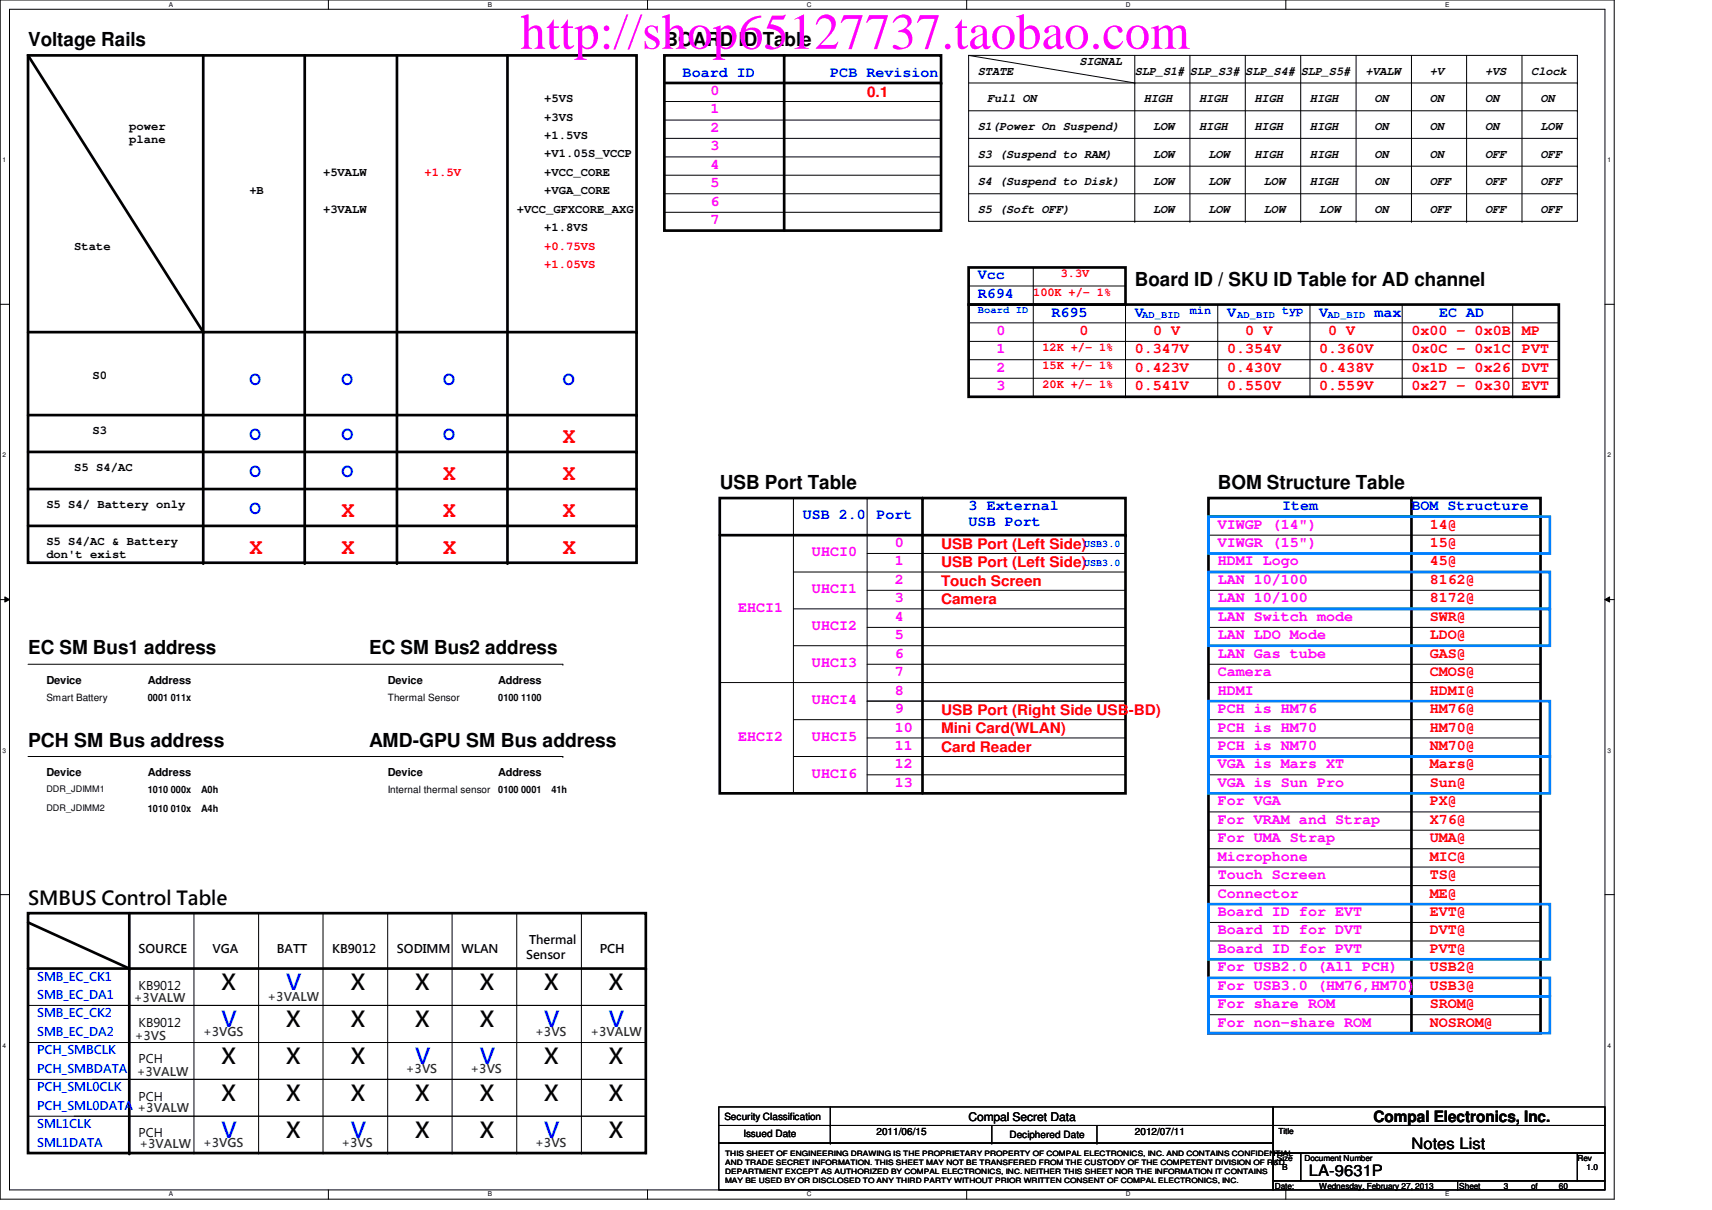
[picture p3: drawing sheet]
<svg xmlns="http://www.w3.org/2000/svg" width="297mm" height="210mm" viewBox="0 0 297 210" stroke-linecap="round" stroke-linejoin="round" font-family="sans-serif">
<defs><g id="words">
<text font-size="8.8" fill="#f0f" x="90.3" y="8.5">http://shop65127737.taobao.com</text>
<g font-size="3.8" fill="#f00">
<text x="97.7" y="76.8">X</text>
<text x="76.9" y="83.2">X</text>
<text x="97.7" y="83.2">X</text>
<text x="59.3" y="89.6">X</text>
<text x="76.9" y="89.6">X</text>
<text x="97.7" y="89.6">X</text>
<text x="43.3" y="96.1">X</text>
<text x="59.3" y="96.1">X</text>
<text x="76.9" y="96.1">X</text>
<text x="97.7" y="96.1">X</text>
</g>
<g font-size="3.8">
<text x="38.4" y="171.8">X</text>
<text x="60.9" y="171.8">X</text>
<text x="72" y="171.8">X</text>
<text x="83.3" y="171.8">X</text>
<text x="94.4" y="171.8">X</text>
<text x="105.7" y="171.8">X</text>
<text x="49.7" y="178.2">X</text>
<text x="60.9" y="178.2">X</text>
<text x="72" y="178.2">X</text>
<text x="83.3" y="178.2">X</text>
<text x="38.4" y="184.6">X</text>
<text x="49.7" y="184.6">X</text>
<text x="60.9" y="184.6">X</text>
<text x="94.4" y="184.6">X</text>
<text x="105.7" y="184.6">X</text>
<text x="38.4" y="191">X</text>
<text x="49.7" y="191">X</text>
<text x="60.9" y="191">X</text>
<text x="72" y="191">X</text>
<text x="83.3" y="191">X</text>
<text x="94.4" y="191">X</text>
<text x="105.7" y="191">X</text>
<text x="49.7" y="197.4">X</text>
<text x="72" y="197.4">X</text>
<text x="83.3" y="197.4">X</text>
<text x="105.7" y="197.4">X</text>
</g>
<g font-size="3.8" fill="#00f">
<text x="49.7" y="171.8">V</text>
<text x="38.4" y="178.2">V</text>
<text x="94.4" y="178.2">V</text>
<text x="105.7" y="178.2">V</text>
<text x="72" y="184.6">V</text>
<text x="83.3" y="184.6">V</text>
<text x="38.4" y="197.4">V</text>
<text x="60.9" y="197.4">V</text>
<text x="94.4" y="197.4">V</text>
</g>
<g font-size="3.3">
<text x="4.9" y="8">Voltage Rails</text>
<text x="115.3" y="8">BOARD ID Table</text>
<text x="196.9" y="49.5">Board ID / SKU ID Table for AD channel</text>
<text x="124.9" y="84.8">USB Port Table</text>
<text x="211.3" y="84.8">BOM Structure Table</text>
<text x="4.9" y="113.5">EC SM Bus1 address</text>
<text x="64" y="113.5">EC SM Bus2 address</text>
<text x="4.9" y="129.5">PCH SM Bus address</text>
<text x="64" y="129.5">AMD-GPU SM Bus address</text>
<text x="4.9" y="157">SMBUS Control Table</text>
</g>
<g font-size="3.3" fill="#00f">
<text x="43.3" y="66.8">O</text>
<text x="59.3" y="66.8">O</text>
<text x="76.9" y="66.8">O</text>
<text x="97.7" y="66.8">O</text>
<text x="43.3" y="76.4">O</text>
<text x="59.3" y="76.4">O</text>
<text x="76.9" y="76.4">O</text>
<text x="43.3" y="82.8">O</text>
<text x="59.3" y="82.8">O</text>
<text x="43.3" y="89.2">O</text>
</g>
<g font-size="2.7">
<text x="238.3" y="194.6">Compal Electronics, Inc.</text>
<text x="244.9" y="199.3">Notes List</text>
<text x="227.1" y="204.1">LA-9631P</text>
</g>
<g font-size="2.5" fill="#00f">
<text x="118.4" y="13.3">Board ID</text>
<text x="144.1" y="13.3">PCB Revision</text>
<text x="169.7" y="48.5">Vcc</text>
<text x="169.7" y="51.7">R694</text>
<text x="182.5" y="54.9">R695</text>
<text x="196.9" y="54.9">V</text>
<text x="212.9" y="54.9">V</text>
<text x="228.9" y="54.9">V</text>
<text x="238.5" y="54.9">max</text>
<text x="249.7" y="54.9">EC AD</text>
<text x="168.1" y="88.5">3 External</text>
<text x="222.5" y="88.5">Item</text>
<text x="244.9" y="88.5">BOM Structure</text>
<text x="139.3" y="90.1">USB 2.0</text>
<text x="152.1" y="90.1">Port</text>
<text x="168.1" y="91.3">USB Port</text>
</g>
<g font-size="2.5" fill="#f0f">
<text x="123.3" y="16.5">0</text>
<text x="123.3" y="19.7">1</text>
<text x="123.3" y="22.9">2</text>
<text x="123.3" y="26.1">3</text>
<text x="123.3" y="29.3">4</text>
<text x="123.3" y="32.5">5</text>
<text x="123.3" y="35.7">6</text>
<text x="123.3" y="38.9">7</text>
<text x="172.9" y="58.1">0</text>
<text x="172.9" y="61.3">1</text>
<text x="172.9" y="64.5">2</text>
<text x="172.9" y="67.7">3</text>
<text x="155.3" y="94.9">0</text>
<text x="211.3" y="91.7">VIWGP (14&quot;)</text>
<text x="211.3" y="94.9">VIWGR (15&quot;)</text>
<text x="140.9" y="96.5">UHCI0</text>
<text x="155.3" y="98.1">1</text>
<text x="155.3" y="101.3">2</text>
<text x="211.3" y="101.3">LAN 10/100</text>
<text x="211.3" y="98.1">HDMI Logo</text>
<text x="128.1" y="106.1">EHCI1</text>
<text x="140.9" y="102.9">UHCI1</text>
<text x="155.3" y="104.5">3</text>
<text x="155.3" y="107.7">4</text>
<text x="211.3" y="104.5">LAN 10/100</text>
<text x="211.3" y="107.7">LAN Switch mode</text>
<text x="140.9" y="109.3">UHCI2</text>
<text x="155.3" y="110.9">5</text>
<text x="211.3" y="110.9">LAN LDO Mode</text>
<text x="140.9" y="115.7">UHCI3</text>
<text x="155.3" y="114.1">6</text>
<text x="155.3" y="117.3">7</text>
<text x="211.3" y="117.3">Camera</text>
<text x="211.3" y="114.1">LAN Gas tube</text>
<text x="140.9" y="122.1">UHCI4</text>
<text x="155.3" y="120.5">8</text>
<text x="155.3" y="123.7">9</text>
<text x="211.3" y="120.5">HDMI</text>
<text x="211.3" y="123.7">PCH is HM76</text>
<text x="128.1" y="128.5">EHCI2</text>
<text x="140.9" y="128.5">UHCI5</text>
<text x="155.3" y="126.9">10</text>
<text x="155.3" y="130.1">11</text>
<text x="211.3" y="126.9">PCH is HM70</text>
<text x="211.3" y="130.1">PCH is NM70</text>
<text x="140.9" y="134.9">UHCI6</text>
<text x="155.3" y="133.3">12</text>
<text x="155.3" y="136.5">13</text>
<text x="211.3" y="133.3">VGA is Mars XT</text>
<text x="211.3" y="136.5">VGA is Sun Pro</text>
<text x="211.3" y="139.7">For VGA</text>
<text x="211.3" y="142.9">For VRAM and Strap</text>
<text x="211.3" y="149.3">Microphone</text>
<text x="211.3" y="146.1">For UMA Strap</text>
<text x="211.3" y="152.5">Touch Screen</text>
<text x="211.3" y="155.7">Connector</text>
<text x="211.3" y="158.9">Board ID for EVT</text>
<text x="211.3" y="162.1">Board ID for DVT</text>
<text x="211.3" y="165.3">Board ID for PVT</text>
<text x="211.3" y="168.5">For USB2.0 (All PCH)</text>
<text x="211.3" y="171.7">For USB3.0 (HM76,HM70)</text>
<text x="211.3" y="174.9">For share ROM</text>
<text x="211.3" y="178.1">For non-share ROM</text>
</g>
<g font-size="2.5" fill="#f00">
<text x="150.4" y="16.8">0.1</text>
<text x="187.3" y="58.1">0</text>
<text x="200.1" y="58.1">0 V</text>
<text x="216.1" y="58.1">0 V</text>
<text x="230.5" y="58.1">0 V</text>
<text x="244.9" y="58.1">0x00 - 0x0B</text>
<text x="264.1" y="58.1">MP</text>
<text x="196.9" y="61.3">0.347V</text>
<text x="196.9" y="64.5">0.423V</text>
<text x="212.9" y="64.5">0.430V</text>
<text x="212.9" y="61.3">0.354V</text>
<text x="228.9" y="64.5">0.438V</text>
<text x="228.9" y="61.3">0.360V</text>
<text x="244.9" y="64.5">0x1D - 0x26</text>
<text x="244.9" y="61.3">0x0C - 0x1C</text>
<text x="264.1" y="61.3">PVT</text>
<text x="264.1" y="64.5">DVT</text>
<text x="196.9" y="67.7">0.541V</text>
<text x="212.9" y="67.7">0.550V</text>
<text x="228.9" y="67.7">0.559V</text>
<text x="244.9" y="67.7">0x27 - 0x30</text>
<text x="264.1" y="67.7">EVT</text>
<text x="163.3" y="95.2">USB Port (Left Side)</text>
<text x="248.1" y="91.7">14@</text>
<text x="248.1" y="94.9">15@</text>
<text x="163.3" y="101.6">Touch Screen</text>
<text x="163.3" y="98.4">USB Port (Left Side)</text>
<text x="248.1" y="101.3">8162@</text>
<text x="248.1" y="98.1">45@</text>
<text x="163.3" y="104.8">Camera</text>
<text x="248.1" y="104.5">8172@</text>
<text x="248.1" y="107.7">SWR@</text>
<text x="248.1" y="110.9">LDO@</text>
<text x="248.1" y="117.3">CMOS@</text>
<text x="248.1" y="114.1">GAS@</text>
<text x="163.3" y="124">USB Port (Right Side USB-BD)</text>
<text x="248.1" y="120.5">HDMI@</text>
<text x="248.1" y="123.7">HM76@</text>
<text x="163.3" y="130.4">Card Reader</text>
<text x="163.3" y="127.2">Mini Card(WLAN)</text>
<text x="248.1" y="126.9">HM70@</text>
<text x="248.1" y="130.1">NM70@</text>
<text x="248.1" y="136.5">Sun@</text>
<text x="248.1" y="133.3">Mars@</text>
<text x="248.1" y="142.9">X76@</text>
<text x="248.1" y="139.7">PX@</text>
<text x="248.1" y="149.3">MIC@</text>
<text x="248.1" y="146.1">UMA@</text>
<text x="248.1" y="152.5">TS@</text>
<text x="248.1" y="155.7">ME@</text>
<text x="248.1" y="158.9">EVT@</text>
<text x="248.1" y="162.1">DVT@</text>
<text x="248.1" y="165.3">PVT@</text>
<text x="248.1" y="168.5">USB2@</text>
<text x="248.1" y="171.7">USB3@</text>
<text x="248.1" y="174.9">SROM@</text>
<text x="248.1" y="178.1">NOSROM@</text>
</g>
<g font-size="2.1">
<text x="187.3" y="11.3">SIGNAL</text>
<text x="94.4" y="17.7">+5VS</text>
<text x="169.7" y="13">STATE</text>
<text x="171.3" y="17.7">Full ON</text>
<text x="196.9" y="13">SLP_S1# SLP_S3# SLP_S4# SLP_S5#</text>
<text x="198.5" y="17.7">HIGH</text>
<text x="208.1" y="17.7">HIGH</text>
<text x="217.7" y="17.7">HIGH</text>
<text x="227.3" y="17.7">HIGH</text>
<text x="236.9" y="13">+VALW</text>
<text x="238.5" y="17.7">ON</text>
<text x="248.1" y="17.7">ON</text>
<text x="248.1" y="13">+V</text>
<text x="257.7" y="17.7">ON</text>
<text x="257.7" y="13">+VS</text>
<text x="265.7" y="13">Clock</text>
<text x="267.3" y="17.7">ON</text>
<text x="22.4" y="22.5">power</text>
<text x="94.4" y="20.9">+3VS</text>
<text x="169.7" y="22.6">S1(Power On Suspend)</text>
<text x="200.1" y="22.6">LOW</text>
<text x="208.1" y="22.6">HIGH</text>
<text x="217.7" y="22.6">HIGH</text>
<text x="227.3" y="22.6">HIGH</text>
<text x="238.5" y="22.6">ON</text>
<text x="248.1" y="22.6">ON</text>
<text x="257.7" y="22.6">ON</text>
<text x="267.3" y="22.6">LOW</text>
<text x="22.4" y="24.8">plane</text>
<text x="94.4" y="24.1">+1.5VS</text>
<text x="94.4" y="27.3">+V1.05S_VCCP</text>
<text x="169.7" y="27.3">S3 (Suspend to RAM)</text>
<text x="200.1" y="27.3">LOW</text>
<text x="209.7" y="27.3">LOW</text>
<text x="217.7" y="27.3">HIGH</text>
<text x="227.3" y="27.3">HIGH</text>
<text x="238.5" y="27.3">ON</text>
<text x="248.1" y="27.3">ON</text>
<text x="257.7" y="27.3">OFF</text>
<text x="267.3" y="27.3">OFF</text>
<text x="43.3" y="33.7">+B</text>
<text x="56" y="30.5">+5VALW</text>
<text x="94.4" y="30.5">+VCC_CORE</text>
<text x="94.4" y="33.7">+VGA_CORE</text>
<text x="169.7" y="32.1">S4 (Suspend to Disk)</text>
<text x="200.1" y="32.1">LOW</text>
<text x="209.7" y="32.1">LOW</text>
<text x="219.3" y="32.1">LOW</text>
<text x="227.3" y="32.1">HIGH</text>
<text x="238.5" y="32.1">ON</text>
<text x="248.1" y="32.1">OFF</text>
<text x="257.7" y="32.1">OFF</text>
<text x="267.3" y="32.1">OFF</text>
<text x="56" y="36.9">+3VALW</text>
<text x="89.7" y="36.9">+VCC_GFXCORE_AXG</text>
<text x="94.4" y="40.1">+1.8VS</text>
<text x="169.7" y="37">S5 (Soft OFF)</text>
<text x="200.1" y="37">LOW</text>
<text x="209.7" y="37">LOW</text>
<text x="219.3" y="37">LOW</text>
<text x="228.9" y="37">LOW</text>
<text x="238.5" y="37">ON</text>
<text x="248.1" y="37">OFF</text>
<text x="257.7" y="37">OFF</text>
<text x="267.3" y="37">OFF</text>
<text x="12.9" y="43.3">State</text>
<text x="16" y="65.7">S0</text>
<text x="16" y="75.3">S3</text>
<text x="12.9" y="81.7">S5 S4/AC</text>
<text x="8" y="88.1">S5 S4/ Battery only</text>
<text x="8" y="94.5">S5 S4/AC &amp; Battery</text>
<text x="8" y="96.9">don't exist</text>
<text x="24" y="165.3">SOURCE</text>
<text x="36.9" y="165.3">VGA</text>
<text x="48" y="165.3">BATT</text>
<text x="57.7" y="165.3">KB9012</text>
<text x="68.9" y="165.3">SODIMM</text>
<text x="80" y="165.3">WLAN</text>
<text x="91.3" y="166.3">Sensor</text>
<text x="91.8" y="163.7">Thermal</text>
<text x="104.1" y="165.3">PCH</text>
<text x="24" y="171.7">KB9012</text>
<text x="24" y="178.1">KB9012</text>
<text x="24" y="184.5">PCH</text>
<text x="24" y="190.9">PCH</text>
<text x="24" y="197.3">PCH</text>
<text x="168.1" y="194.4">Compal Secret Data</text>
</g>
<g font-size="2.1" fill="#f00">
<text x="73.7" y="30.5">+1.5V</text>
<text x="94.4" y="43.3">+0.75VS</text>
<text x="94.4" y="46.5">+1.05VS</text>
<text x="179.3" y="51.3">100K +/- 1%</text>
<text x="184.1" y="48.1">3.3V</text>
<text x="180.9" y="64.1">15K +/- 1%</text>
<text x="180.9" y="60.9">12K +/- 1%</text>
<text x="180.9" y="67.3">20K +/- 1%</text>
</g>
<g font-size="2.1" fill="#00f">
<text x="206.5" y="54.5">min</text>
<text x="222.5" y="54.5">typ</text>
<text x="6.4" y="170.1">SMB_EC_CK1</text>
<text x="6.4" y="173.3">SMB_EC_DA1</text>
<text x="6.4" y="179.7">SMB_EC_DA2</text>
<text x="6.4" y="176.5">SMB_EC_CK2</text>
<text x="6.4" y="182.9">PCH_SMBCLK</text>
<text x="6.4" y="189.3">PCH_SML0CLK</text>
<text x="6.4" y="186.1">PCH_SMBDATA</text>
<text x="6.4" y="195.7">SML1CLK</text>
<text x="6.4" y="192.5">PCH_SML0DATA +3VALW</text>
<text x="6.4" y="198.9">SML1DATA</text>
</g>
<g font-size="2.1" fill="#008000">
<text x="23.2" y="173.8">+3VALW</text>
<text x="46.4" y="173.6">+3VALW</text>
<text x="35.3" y="179.7">+3VGS</text>
<text x="92.9" y="179.7">+3VS</text>
<text x="102.4" y="179.7">+3VALW</text>
<text x="23.4" y="180.3">+3VS</text>
<text x="23.7" y="186.6">+3VALW</text>
<text x="70.4" y="186.1">+3VS</text>
<text x="81.7" y="186.1">+3VS</text>
<text x="24.2" y="199.2">+3VALW</text>
<text x="35.3" y="198.9">+3VGS</text>
<text x="59.3" y="198.9">+3VS</text>
<text x="92.9" y="198.9">+3VS</text>
</g>
<g font-size="1.9">
<text x="8" y="118.6">Device</text>
<text x="25.7" y="118.6">Address</text>
<text x="67.3" y="118.6">Device</text>
<text x="86.4" y="118.6">Address</text>
<text x="8" y="134.6">Device</text>
<text x="25.7" y="134.6">Address</text>
<text x="67.3" y="134.6">Device</text>
<text x="86.4" y="134.6">Address</text>
</g>
<g font-size="1.7" fill="#00f">
<text x="169.7" y="54.3">Board ID</text>
<text x="198.2" y="55.2">AD_BID</text>
<text x="214.6" y="55.2">AD_BID</text>
<text x="230.3" y="55.1">AD_BID</text>
<text x="188.1" y="95">USB3.0</text>
<text x="188.1" y="98.1">USB3.0</text>
</g>
<g font-size="1.7">
<text x="8" y="121.6">Smart Battery</text>
<text x="25.7" y="121.6">0001 011x</text>
<text x="67.3" y="121.6">Thermal Sensor</text>
<text x="86.4" y="121.6">0100 1100</text>
<text x="25.7" y="137.6">1010 000x</text>
<text x="34.9" y="137.6">A0h</text>
<text x="67.3" y="137.6">Internal thermal sensor</text>
<text x="86.4" y="137.6">0100 0001</text>
<text x="95.7" y="137.6">41h</text>
<text x="25.7" y="140.8">1010 010x</text>
<text x="34.9" y="140.8">A4h</text>
<text x="125.7" y="194.3">Security Classification</text>
<text x="129" y="197.3">Issued Date</text>
<text x="152.1" y="196.8">2011/06/15</text>
<text x="175.1" y="197.5">Deciphered Date</text>
<text x="196.9" y="196.8">2012/07/11</text>
</g>
<g font-size="1.6">
<text x="8" y="137.5">DDR_JDIMM1</text>
<text x="8" y="140.7">DDR_JDIMM2</text>
</g>
<g font-size="1.4">
<text x="221.8" y="196.8">Title</text>
<text x="221.5" y="201.4">Size</text>
<text x="222.5" y="203">B</text>
<text x="226.3" y="201.4">Document Number</text>
<text x="273.7" y="201.4">Rev</text>
<text x="275.3" y="203">1.0</text>
<text x="221.2" y="206.2">Date:</text>
<text x="228.9" y="206.2">Wednesday, February 27, 2013</text>
<text x="253.2" y="206.2">Sheet</text>
<text x="260.9" y="206.2">3</text>
<text x="265.7" y="206.2">of</text>
<text x="270.5" y="206.2">60</text>
</g>
<g font-size="1.3">
<text x="125.8" y="200.6">THIS SHEET OF ENGINEERING DRAWING IS THE PROPRIETARY PROPERTY OF COMPAL ELECTRONICS, INC. AND CONTAINS CONFIDENTIAL</text>
<text x="125.8" y="202.1">AND TRADE SECRET INFORMATION. THIS SHEET MAY NOT BE TRANSFERED FROM THE CUSTODY OF THE COMPETENT DIVISION OF R&amp;D</text>
<text x="125.8" y="203.6">DEPARTMENT EXCEPT AS AUTHORIZED BY COMPAL ELECTRONICS, INC. NEITHER THIS SHEET NOR THE INFORMATION IT CONTAINS</text>
<text x="125.8" y="205.1">MAY BE USED BY OR DISCLOSED TO ANY THIRD PARTY WITHOUT PRIOR WRITTEN CONSENT OF COMPAL ELECTRONICS, INC.</text>
</g>
<g font-size="1.1">
<text x="29.3" y="1.1">A</text>
<text x="84.6" y="1.1">B</text>
<text x="140" y="1.1">C</text>
<text x="195.4" y="1.1">D</text>
<text x="250.7" y="1.1">E</text>
<text x=".5" y="28.2">1</text>
<text x="278.9" y="28.2">1</text>
<text x=".5" y="79.3">2</text>
<text x="278.9" y="79.3">2</text>
<text x=".5" y="130.6">3</text>
<text x="278.9" y="130.6">3</text>
<text x=".5" y="181.7">4</text>
<text x="278.9" y="181.7">4</text>
<text x="29.3" y="207.6">A</text>
<text x="84.6" y="207.6">B</text>
<text x="140" y="207.6">C</text>
<text x="195.4" y="207.6">D</text>
<text x="250.7" y="207.6">E</text>
</g>
</g></defs>
<path d="M0 0h280.1v208h-280.1zM1.6 1.6h276.9v204.8h-276.9z" fill="none" stroke="#000" stroke-width=".17"/>
<g fill="#fff">
<path d="M29.3 .2h.7v1.2h-.7z"/>
<path d="M29.3 206.6h.7v1.2h-.7z"/>
</g>
<path d="M57 0v1.6M57 206.4v1.6" fill="none" stroke="#000" stroke-width=".17"/>
<g fill="#fff">
<path d="M84.6 .2h.7v1.2h-.7z"/>
<path d="M84.6 206.6h.7v1.2h-.7z"/>
</g>
<path d="M112.3 0v1.6M112.3 206.4v1.6" fill="none" stroke="#000" stroke-width=".17"/>
<g fill="#fff">
<path d="M140 .2h.8v1.2h-.8z"/>
<path d="M140 206.6h.8v1.2h-.8z"/>
</g>
<path d="M167.7 0v1.6M167.7 206.4v1.6" fill="none" stroke="#000" stroke-width=".17"/>
<g fill="#fff">
<path d="M195.4 .2h.7v1.2h-.7z"/>
<path d="M195.4 206.6h.7v1.2h-.7z"/>
</g>
<path d="M223.1 0v1.6M223.1 206.4v1.6" fill="none" stroke="#000" stroke-width=".17"/>
<g fill="#fff">
<path d="M250.7 .2h.8v1.2h-.8z"/>
<path d="M250.7 206.6h.8v1.2h-.8z"/>
<path d="M.5 27.2h.6v1.2h-.6z"/>
<path d="M278.9 27.2h.6v1.2h-.6z"/>
<path d="M.5 78.4h.6v1.1h-.6z"/>
<path d="M278.9 78.4h.6v1.1h-.6z"/>
</g>
<path d="M0 52.8h1.6M278.5 52.8h1.6" fill="none" stroke="#000" stroke-width=".17"/>
<g fill="#fff">
<path d="M.5 129.6h.6v1.2h-.6z"/>
<path d="M278.9 129.6h.6v1.2h-.6z"/>
</g>
<path d="M0 104h1.6M.8 103.5l.8 .5-.8 .4zM278.5 104l.8-.5v.9zM278.5 104h1.6" fill="none" stroke="#000" stroke-width=".17"/>
<path d="M.8 103.5l.8 .5-.8 .4zM278.5 104l.8-.5v.9z" fill="#000"/>
<g fill="#fff">
<path d="M.5 180.8h.6v1.1h-.6z"/>
<path d="M278.9 180.8h.6v1.1h-.6z"/>
</g>
<g fill="none" stroke="#000" stroke-width=".17">
<path d="M115.3 17.6h48M163.3 17.6h.1M168.1 9.6h105.6v28.8h-105.6zM168.1 14.4h105.6M168.1 19.2h105.6M168.1 9.6l28.8 4.8M196.9 14.4h.1M196.9 9.6v28.8M206.5 9.6v28.8M216.1 9.6v28.8M225.7 9.6v28.8M235.3 9.6v28.8"/>
<path d="M244.9 9.6v28.8M254.5 9.6v28.8M264.1 9.6v28.8M273.7 14.4h.1M273.7 19.2h.1M115.3 24h48M115.3 33.6h48M115.3 36.8h48M115.3 27.2h48M115.3 30.4h48M115.3 20.8h48M163.3 36.8h.1"/>
<path d="M163.3 33.6h.1M163.3 27.2h.1M163.3 30.4h.1M163.3 24h.1M163.3 20.8h.1M168.1 24h105.6M168.1 28.8h105.6M168.1 33.6h105.6M196.9 38.4h.1M206.5 38.4h.1M216.1 38.4h.1M225.7 38.4h.1"/>
<path d="M235.3 38.4h.1M244.9 38.4h.1M254.5 38.4h.1M264.1 38.4h.1M273.7 24h.1M273.7 28.8h.1M273.7 33.6h.1M168.1 49.6h27.2M168.1 56h102.4M168.1 59.2h102.4M179.3 46.4h.1M179.3 46.4v22.4"/>
<path d="M195.3 49.6h.1M195.3 52.8v16M211.3 52.8h.1M211.3 52.8v16M227.3 52.8h.1M227.3 52.8v16M243.3 52.8v16M262.5 52.8v16M270.5 56h.1M270.5 59.2h.1M168.1 62.4h102.4M168.1 65.6h102.4"/>
<path d="M195.3 68.8h.1M243.3 68.8h.1M262.5 68.8h.1M270.5 62.4h.1M270.5 65.6h.1M137.7 86.4h.1M137.7 86.4v51.2M137.7 99.2h57.6M150.4 86.4h.1M150.4 86.4v51.2M150.4 96h44.9M195.3 96h.1"/>
<path d="M195.3 99.2h.1M209.7 96h57.6M209.7 99.2h57.6M209.7 92.8h57.6M267.3 92.8h.1M267.3 96h.1M267.3 99.2h.1M4.9 115.2h92.8M97.7 115.2h.1M124.9 118.4h70.4M137.7 105.6h57.6M137.7 112h57.6"/>
<path d="M150.4 102.4h44.9M150.4 108.8h44.9M150.4 115.2h44.9M195.3 102.4h.1M195.3 105.6h.1M195.3 108.8h.1M195.3 112h.1M195.3 118.4h.1M195.3 115.2h.1M209.7 102.4h57.6M209.7 105.6h57.6M209.7 108.8h57.6"/>
<path d="M209.7 112h57.6M209.7 118.4h57.6M209.7 115.2h57.6M267.3 102.4h.1M267.3 105.6h.1M267.3 108.8h.1M267.3 112h.1M267.3 115.2h.1M267.3 118.4h.1M4.9 131.2h92.8M97.7 131.2h.1M137.7 124.8h57.6"/>
<path d="M137.7 131.2h57.6M150.4 128h44.9M150.4 134.4h44.9M150.4 121.6h44.9M195.3 124.8h.1M195.3 128h.1M195.3 131.2h.1M195.3 134.4h.1M195.3 121.6h.1M209.7 124.8h57.6M209.7 128h57.6M209.7 131.2h57.6"/>
<path d="M209.7 134.4h57.6M209.7 121.6h57.6M209.7 137.6h57.6M267.3 121.6h.1M267.3 124.8h.1M267.3 131.2h.1M267.3 134.4h.1M267.3 128h.1M267.3 137.6h.1M0 155.2h1.6M33.7 158.4v41.6M44.9 158.4v41.6"/>
<path d="M56 158.4v41.6M67.3 158.4v41.6M78.4 158.4v41.6M89.7 158.4v41.6M100.9 158.4v41.6M112.1 158.4v41.6M209.7 140.8h57.6M209.7 144h57.6M209.7 147.2h57.6M209.7 150.4h57.6M209.7 153.6h57.6M209.7 156.8h57.6"/>
<path d="M267.3 140.8h.1M267.3 144h.1M267.3 147.2h.1M267.3 150.4h.1M267.3 153.6h.1M267.3 156.8h.1M278.5 155.2h1.6M4.9 174.4h107.2M112.1 174.4h.1M209.7 160h57.6M209.7 163.2h57.6M209.7 166.4h57.6"/>
<path d="M209.7 169.6h57.6M209.7 172.8h57.6M209.7 176h57.6M267.3 160h.1M267.3 163.2h.1M267.3 166.4h.1M267.3 169.6h.1M267.3 172.8h.1M267.3 176h.1M4.9 193.6h107.2M4.9 187.2h107.2M4.9 180.8h107.2"/>
<path d="M112.1 193.6h.1M112.1 187.2h.1M112.1 180.8h.1M124.7 192h96.2v3.2h-96.2zM124.7 195.2h96.2v3.1h-96.2zM124.7 198.3h96.2v8.1h-96.2zM144.1 195.2h.1M144.1 198.3h.1M144.1 192v6.3M172.1 198.3h.1M172.1 195.2v3.1M190.3 198.3h.1"/>
<path d="M190.3 195.2v3.1M220.9 192h57.6v3.2h-57.6zM220.9 195.2h57.6v4.8h-57.6zM33.7 200h.1M44.9 200h.1M56 200h.1M67.3 200h.1M78.4 200h.1M89.7 200h.1M100.9 200h.1M112.1 200h.1M220.9 200h4.8v4.9h-4.8z"/>
<path d="M220.9 204.9h32v1.5h-32zM225.7 200h48v4.9h-48zM252.9 204.9h25.6v1.5h-25.6zM273.7 200h4.8v4.9h-4.8z"/>
</g>
<g fill="none" stroke="#000" stroke-width=".47">
<path d="M4.9 9.6h105.5v88h-105.5zM4.9 9.6l30.4 48M35.3 9.6v88M52.9 9.6v88M68.9 9.6v88M88 9.6v88M115.3 9.6h48v30.4h-48zM115.3 14.4h48M136.1 9.6v30.4M4.9 57.6h105.5M168.1 46.4h27.2v6.4h-27.2zM168.1 52.8h102.4v16h-102.4z"/>
<path d="M4.9 78.4h105.5M4.9 72h105.5M4.9 84.8h105.5M4.9 91.2h105.5M124.9 86.4h70.4v51.2h-70.4zM124.9 92.8h70.4M160.1 86.4v51.2M209.7 86.4h57.6v92.8h-57.6zM209.7 89.6h57.6M244.9 86.4v92.8M4.9 158.4h107.2v41.6h-107.2zM22.4 158.4v41.6"/>
<path d="M4.9 168h107.2M4.9 160l17.5 8"/>
</g>
<g fill="#000">
<circle cx="136.1" cy="9.6" r=".23"/>
<circle cx="163.3" cy="14.4" r=".23"/>
<circle cx="35.3" cy="57.6" r=".23"/>
<circle cx="110.4" cy="57.6" r=".23"/>
<circle cx="110.4" cy="72" r=".23"/>
<circle cx="110.4" cy="78.4" r=".23"/>
<circle cx="35.3" cy="97.6" r=".23"/>
<circle cx="52.9" cy="97.6" r=".23"/>
<circle cx="68.9" cy="97.6" r=".23"/>
<circle cx="88" cy="97.6" r=".23"/>
<circle cx="110.4" cy="91.2" r=".23"/>
<circle cx="110.4" cy="84.8" r=".23"/>
<circle cx="160.1" cy="86.4" r=".23"/>
<circle cx="195.3" cy="92.8" r=".23"/>
<circle cx="244.9" cy="86.4" r=".23"/>
<circle cx="267.3" cy="89.6" r=".23"/>
<circle cx="22.4" cy="168" r=".23"/>
<circle cx="112.1" cy="168" r=".23"/>
<circle cx="22.4" cy="200" r=".23"/>
</g>
<path d="M209.7 99.2h59.2v6.4h-59.2zM209.7 89.6h59.2v6.4h-59.2zM209.7 105.6h59.2v6.4h-59.2zM209.7 121.6h59.2v9.6h-59.2zM209.7 131.2h59.2v6.4h-59.2zM209.7 156.8h59.2v9.6h-59.2zM209.7 169.6h59.2v3.2h-59.2zM209.7 172.8h59.2v6.4h-59.2z" fill="none" stroke="#0080ff" stroke-width=".47"/>
<use href="#words"/>
</svg>
